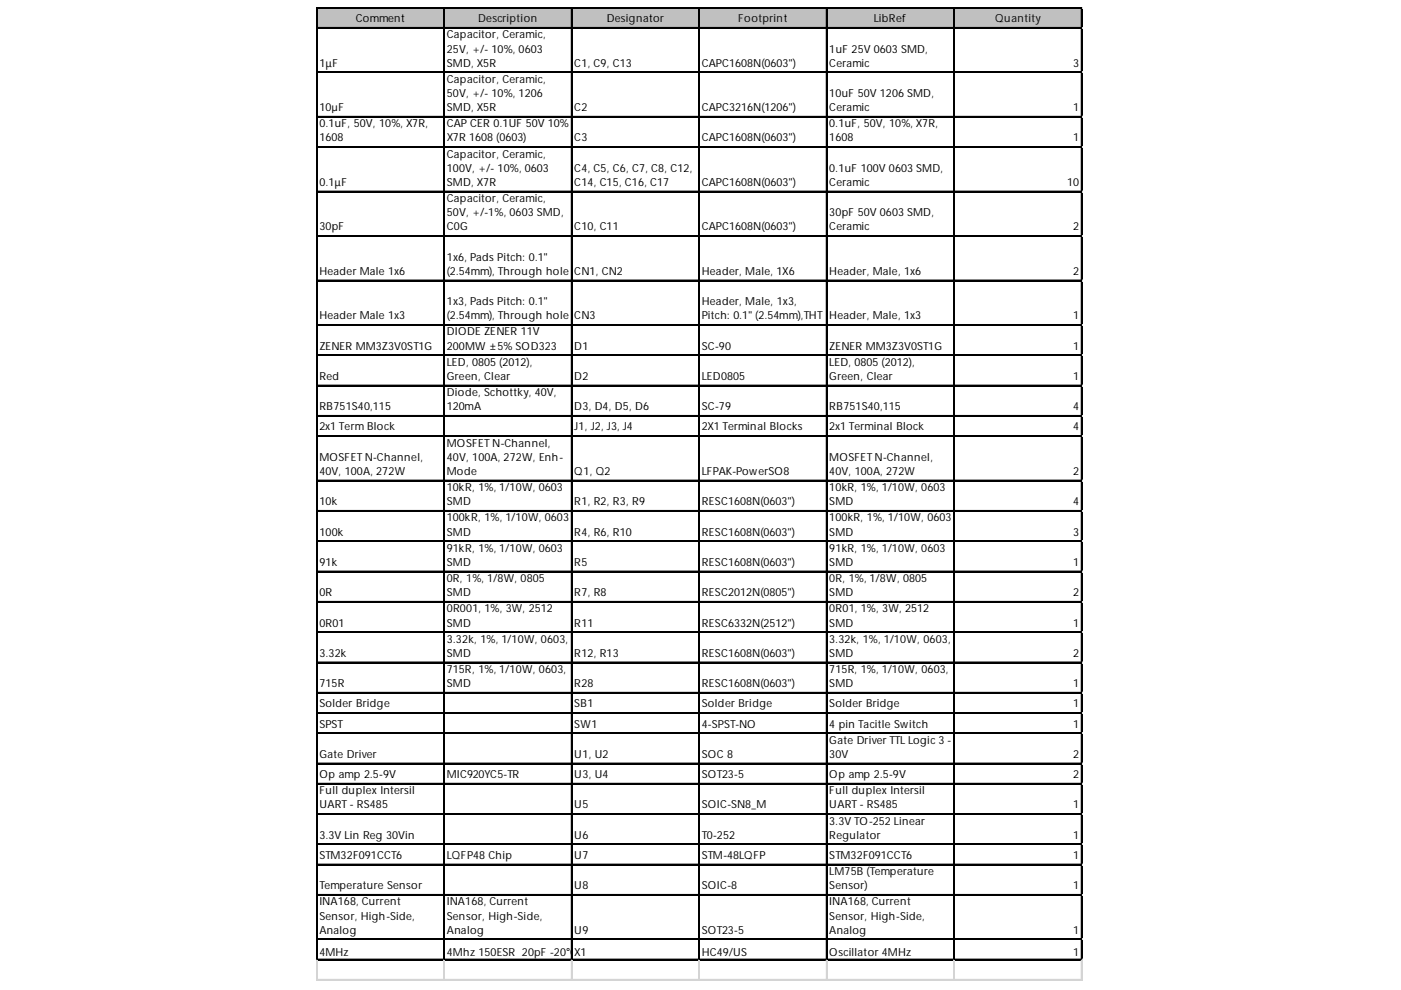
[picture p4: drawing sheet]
<svg xmlns="http://www.w3.org/2000/svg" width="297mm" height="210mm" viewBox="0 0 297 210" stroke-linecap="round" stroke-linejoin="round" font-family="sans-serif">
<defs><g id="words">
<g font-size="2.4">
<text x="75.4" y="4.7">Comment</text>
<text x="101.4" y="4.7">Description</text>
<text x="128.6" y="4.7">Designator</text>
<text x="156.5" y="4.7">Footprint</text>
<text x="185.3" y="4.7">LibRef</text>
<text x="211" y="4.7">Quantity</text>
<text x="94.7" y="8.1">Capacitor, Ceramic,</text>
<text x="94.7" y="11.1">25V, +/- 10%, 0603</text>
<text x="175.8" y="11.1">1uF 25V 0603 SMD,</text>
<text x="67.7" y="14.1">1μF</text>
<text x="94.7" y="14.1">SMD, X5R</text>
<text x="94.7" y="17.6">Capacitor, Ceramic,</text>
<text x="121.8" y="14.1">C1, C9, C13</text>
<text x="148.8" y="14.1">CAPC1608N(0603&quot;)</text>
<text x="175.8" y="14.1">Ceramic</text>
<text x="227.5" y="14.1">3</text>
<text x="67.7" y="23.6">10µF</text>
<text x="94.7" y="20.6">50V, +/- 10%, 1206</text>
<text x="94.7" y="23.6">SMD, X5R</text>
<text x="121.8" y="23.6">C2</text>
<text x="148.8" y="23.6">CAPC3216N(1206&quot;)</text>
<text x="175.8" y="20.6">10uF 50V 1206 SMD,</text>
<text x="175.8" y="23.6">Ceramic</text>
<text x="227.5" y="23.6">1</text>
<text x="67.7" y="27">0.1uF, 50V, 10%, X7R,</text>
<text x="67.7" y="30">1608</text>
<text x="94.7" y="27">CAP CER 0.1UF 50V 10%</text>
<text x="94.7" y="30">X7R 1608 (0603)</text>
<text x="121.8" y="30">C3</text>
<text x="148.8" y="30">CAPC1608N(0603&quot;)</text>
<text x="175.8" y="27">0.1uF, 50V, 10%, X7R,</text>
<text x="175.8" y="30">1608</text>
<text x="227.5" y="30">1</text>
<text x="94.7" y="33.4">Capacitor, Ceramic,</text>
<text x="67.7" y="39.4">0.1μF</text>
<text x="94.7" y="36.4">100V, +/- 10%, 0603</text>
<text x="94.7" y="39.4">SMD, X7R</text>
<text x="121.8" y="36.4">C4, C5, C6, C7, C8, C12,</text>
<text x="121.8" y="39.4">C14, C15, C16, C17</text>
<text x="148.8" y="39.4">CAPC1608N(0603&quot;)</text>
<text x="175.8" y="36.4">0.1uF 100V 0603 SMD,</text>
<text x="175.8" y="39.4">Ceramic</text>
<text x="226.2" y="39.4">10</text>
<text x="94.7" y="42.8">Capacitor, Ceramic,</text>
<text x="94.7" y="45.8">50V, +/-1%, 0603 SMD,</text>
<text x="175.8" y="45.8">30pF 50V 0603 SMD,</text>
<text x="67.7" y="48.8">30pF</text>
<text x="94.7" y="48.8">C0G</text>
<text x="121.8" y="48.8">C10, C11</text>
<text x="148.8" y="48.8">CAPC1608N(0603&quot;)</text>
<text x="175.8" y="48.8">Ceramic</text>
<text x="227.5" y="48.8">2</text>
<text x="67.7" y="58.3">Header Male 1x6</text>
<text x="94.7" y="55.3">1x6, Pads Pitch: 0.1&quot;</text>
<text x="94.7" y="58.3">(2.54mm), Through hole</text>
<text x="121.8" y="58.3">CN1, CN2</text>
<text x="148.8" y="58.3">Header, Male, 1X6</text>
<text x="175.8" y="58.3">Header, Male, 1x6</text>
<text x="227.5" y="58.3">2</text>
<text x="94.7" y="64.7">1x3, Pads Pitch: 0.1&quot;</text>
<text x="148.8" y="64.7">Header, Male, 1x3,</text>
<text x="67.7" y="67.7">Header Male 1x3</text>
<text x="94.7" y="67.7">(2.54mm), Through hole</text>
<text x="94.7" y="71.1">DIODE ZENER 11V</text>
<text x="121.8" y="67.7">CN3</text>
<text x="148.8" y="67.7">Pitch: 0.1&quot; (2.54mm),THT</text>
<text x="175.8" y="67.7">Header, Male, 1x3</text>
<text x="227.5" y="67.7">1</text>
<text x="67.7" y="74.1">ZENER MM3Z3V0ST1G</text>
<text x="94.7" y="74.1">200MW ±5% SOD323</text>
<text x="94.7" y="77.6">LED, 0805 (2012),</text>
<text x="121.8" y="74.1">D1</text>
<text x="148.8" y="74.1">SC-90</text>
<text x="175.8" y="74.1">ZENER MM3Z3V0ST1G</text>
<text x="175.8" y="77.6">LED, 0805 (2012),</text>
<text x="227.5" y="74.1">1</text>
<text x="67.7" y="80.6">Red</text>
<text x="94.7" y="80.6">Green, Clear</text>
<text x="94.7" y="84">Diode, Schottky, 40V,</text>
<text x="121.8" y="80.6">D2</text>
<text x="148.8" y="80.6">LED0805</text>
<text x="175.8" y="80.6">Green, Clear</text>
<text x="227.5" y="80.6">1</text>
<text x="67.7" y="87">RB751S40,115</text>
<text x="94.7" y="87">120mA</text>
<text x="121.8" y="87">D3, D4, D5, D6</text>
<text x="148.8" y="87">SC-79</text>
<text x="175.8" y="87">RB751S40,115</text>
<text x="227.5" y="87">4</text>
<text x="67.7" y="91.3">2x1 Term Block</text>
<text x="94.7" y="94.7">MOSFET N-Channel,</text>
<text x="121.8" y="91.3">J1, J2, J3, J4</text>
<text x="148.8" y="91.3">2X1 Terminal Blocks</text>
<text x="175.8" y="91.3">2x1 Terminal Block</text>
<text x="227.5" y="91.3">4</text>
<text x="67.7" y="97.7">MOSFET N-Channel,</text>
<text x="67.7" y="100.7">40V, 100A, 272W</text>
<text x="94.7" y="97.7">40V, 100A, 272W, Enh-</text>
<text x="94.7" y="100.7">Mode</text>
<text x="121.8" y="100.7">Q1, Q2</text>
<text x="148.8" y="100.7">LFPAK-PowerSO8</text>
<text x="175.8" y="97.7">MOSFET N-Channel,</text>
<text x="175.8" y="100.7">40V, 100A, 272W</text>
<text x="227.5" y="100.7">2</text>
<text x="67.7" y="107.1">10k</text>
<text x="94.7" y="104.1">10kR, 1%, 1/10W, 0603</text>
<text x="94.7" y="107.1">SMD</text>
<text x="121.8" y="107.1">R1, R2, R3, R9</text>
<text x="148.8" y="107.1">RESC1608N(0603&quot;)</text>
<text x="175.8" y="104.1">10kR, 1%, 1/10W, 0603</text>
<text x="175.8" y="107.1">SMD</text>
<text x="227.5" y="107.1">4</text>
<text x="67.7" y="113.6">100k</text>
<text x="94.7" y="110.6">100kR, 1%, 1/10W, 0603</text>
<text x="94.7" y="113.6">SMD</text>
<text x="121.8" y="113.6">R4, R6, R10</text>
<text x="148.8" y="113.6">RESC1608N(0603&quot;)</text>
<text x="175.8" y="110.6">100kR, 1%, 1/10W, 0603</text>
<text x="175.8" y="113.6">SMD</text>
<text x="227.5" y="113.6">3</text>
<text x="67.7" y="120">91k</text>
<text x="94.7" y="117">91kR, 1%, 1/10W, 0603</text>
<text x="94.7" y="120">SMD</text>
<text x="121.8" y="120">R5</text>
<text x="148.8" y="120">RESC1608N(0603&quot;)</text>
<text x="175.8" y="117">91kR, 1%, 1/10W, 0603</text>
<text x="175.8" y="120">SMD</text>
<text x="227.5" y="120">1</text>
<text x="94.7" y="123.4">0R, 1%, 1/8W, 0805</text>
<text x="175.8" y="123.4">0R, 1%, 1/8W, 0805</text>
<text x="67.7" y="126.4">0R</text>
<text x="94.7" y="126.4">SMD</text>
<text x="94.7" y="129.8">0R001, 1%, 3W, 2512</text>
<text x="121.8" y="126.4">R7, R8</text>
<text x="148.8" y="126.4">RESC2012N(0805&quot;)</text>
<text x="175.8" y="126.4">SMD</text>
<text x="175.8" y="129.8">0R01, 1%, 3W, 2512</text>
<text x="227.5" y="126.4">2</text>
<text x="67.7" y="132.8">0R01</text>
<text x="94.7" y="132.8">SMD</text>
<text x="94.7" y="136.3">3.32k, 1%, 1/10W, 0603,</text>
<text x="121.8" y="132.8">R11</text>
<text x="148.8" y="132.8">RESC6332N(2512&quot;)</text>
<text x="175.8" y="132.8">SMD</text>
<text x="175.8" y="136.3">3.32k, 1%, 1/10W, 0603,</text>
<text x="227.5" y="132.8">1</text>
<text x="67.7" y="139.3">3.32k</text>
<text x="94.7" y="139.3">SMD</text>
<text x="94.7" y="142.7">715R, 1%, 1/10W, 0603,</text>
<text x="121.8" y="139.3">R12, R13</text>
<text x="148.8" y="139.3">RESC1608N(0603&quot;)</text>
<text x="175.8" y="139.3">SMD</text>
<text x="175.8" y="142.7">715R, 1%, 1/10W, 0603,</text>
<text x="227.5" y="139.3">2</text>
<text x="67.7" y="145.7">715R</text>
<text x="67.7" y="150">Solder Bridge</text>
<text x="94.7" y="145.7">SMD</text>
<text x="121.8" y="145.7">R28</text>
<text x="121.8" y="150">SB1</text>
<text x="148.8" y="145.7">RESC1608N(0603&quot;)</text>
<text x="148.8" y="150">Solder Bridge</text>
<text x="175.8" y="145.7">SMD</text>
<text x="175.8" y="150">Solder Bridge</text>
<text x="227.5" y="145.7">1</text>
<text x="227.5" y="150">1</text>
<text x="67.7" y="154.3">SPST</text>
<text x="121.8" y="154.3">SW1</text>
<text x="148.8" y="154.3">4-SPST-NO</text>
<text x="175.8" y="154.3">4 pin Tacitle Switch</text>
<text x="227.5" y="154.3">1</text>
<text x="67.7" y="160.7">Gate Driver</text>
<text x="121.8" y="160.7">U1, U2</text>
<text x="148.8" y="160.7">SOC 8</text>
<text x="175.8" y="157.7">Gate Driver TTL Logic 3 -</text>
<text x="175.8" y="160.7">30V</text>
<text x="227.5" y="160.7">2</text>
<text x="67.7" y="165">Op amp 2.5-9V</text>
<text x="94.7" y="165">MIC920YC5-TR</text>
<text x="121.8" y="165">U3, U4</text>
<text x="148.8" y="165">SOT23-5</text>
<text x="175.8" y="165">Op amp 2.5-9V</text>
<text x="227.5" y="165">2</text>
<text x="67.7" y="168.4">Full duplex Intersil</text>
<text x="67.7" y="171.4">UART - RS485</text>
<text x="121.8" y="171.4">U5</text>
<text x="148.8" y="171.4">SOIC-SN8_M</text>
<text x="175.8" y="168.4">Full duplex Intersil</text>
<text x="175.8" y="171.4">UART - RS485</text>
<text x="227.5" y="171.4">1</text>
<text x="67.7" y="177.8">3.3V Lin Reg 30Vin</text>
<text x="121.8" y="177.8">U6</text>
<text x="148.8" y="177.8">T0-252</text>
<text x="175.8" y="174.8">3.3V TO-252 Linear</text>
<text x="175.8" y="177.8">Regulator</text>
<text x="227.5" y="177.8">1</text>
<text x="67.7" y="182.1">STM32F091CCT6</text>
<text x="94.7" y="182.1">LQFP48 Chip</text>
<text x="121.8" y="182.1">U7</text>
<text x="148.8" y="182.1">STM-48LQFP</text>
<text x="175.8" y="182.1">STM32F091CCT6</text>
<text x="175.8" y="185.5">LM75B (Temperature</text>
<text x="227.5" y="182.1">1</text>
<text x="67.7" y="188.5">Temperature Sensor</text>
<text x="67.7" y="192">INA168, Current</text>
<text x="94.7" y="192">INA168, Current</text>
<text x="121.8" y="188.5">U8</text>
<text x="148.8" y="188.5">SOIC-8</text>
<text x="175.8" y="188.5">Sensor)</text>
<text x="175.8" y="192">INA168, Current</text>
<text x="227.5" y="188.5">1</text>
<text x="67.7" y="195">Sensor, High-Side,</text>
<text x="67.7" y="198">Analog</text>
<text x="94.7" y="195">Sensor, High-Side,</text>
<text x="94.7" y="198">Analog</text>
<text x="121.8" y="198">U9</text>
<text x="148.8" y="198">SOT23-5</text>
<text x="175.8" y="195">Sensor, High-Side,</text>
<text x="175.8" y="198">Analog</text>
<text x="227.5" y="198">1</text>
<text x="67.7" y="202.7">4MHz</text>
<text x="94.7" y="202.7">4Mhz 150ESR 20pF -20°CX1</text>
<text x="123.1" y="202.7">~ 70°C</text>
<text x="148.8" y="202.7">HC49/US</text>
<text x="175.8" y="202.7">Oscillator 4MHz</text>
<text x="227.5" y="202.7">1</text>
</g>
</g></defs>
<path d="M67.2 1.7h162.3v4.3h-162.3z" fill="#c0c0c0"/>
<g fill="none" stroke="#000" stroke-width=".21">
<path d="M67.1 1.5v202.1M67.2 1.5v202.1M67.3 1.5h162.2M67.3 1.6h162.2M67.3 5.8h162.2M67.3 5.9h162.2M67.3 15.2h162.2M67.3 15.3h162.2M94.1 1.7v201.9M94.2 1.7v201.9M121.1 1.7v201.9M121.2 1.7v201.9"/>
<path d="M148.2 1.7v201.9M148.3 1.7v201.9M175.2 1.7v201.9M175.3 1.7v201.9M202.2 1.7v201.9M202.3 1.7v201.9M229.2 1.7v201.9M229.3 1.7v201.9M67.3 24.7h162.2M67.3 24.8h162.2M67.3 31.1h162.2M67.3 31.2h162.2"/>
<path d="M67.3 40.5h162.2M67.3 40.6h162.2M67.3 49.9h162.2M67.3 50.1h162.2M67.3 59.4h162.2M67.3 59.5h162.2M67.3 68.8h162.2M67.3 68.9h162.2M67.3 75.2h162.2M67.3 75.3h162.2M67.3 81.7h162.2M67.3 81.8h162.2"/>
<path d="M67.3 88.1h162.2M67.3 88.2h162.2M67.3 92.4h162.2M67.3 92.5h162.2M67.3 101.8h162.2M67.3 101.9h162.2M67.3 108.2h162.2M67.3 108.3h162.2M67.3 114.7h162.2M67.3 114.8h162.2M67.3 121.1h162.2M67.3 121.2h162.2"/>
<path d="M67.3 127.5h162.2M67.3 127.6h162.2M67.3 133.9h162.2M67.3 134h162.2M67.3 140.4h162.2M67.3 140.5h162.2M67.3 146.8h162.2M67.3 146.9h162.2M67.3 151.1h162.2M67.3 151.2h162.2M67.3 155.4h162.2M67.3 155.5h162.2"/>
<path d="M67.3 161.8h162.2M67.3 161.9h162.2M67.3 166.1h162.2M67.3 166.2h162.2M67.3 172.5h162.2M67.3 172.6h162.2M67.3 178.9h162.2M67.3 179h162.2M67.3 183.2h162.2M67.3 183.3h162.2M67.3 189.6h162.2M67.3 189.7h162.2"/>
<path d="M67.3 199.1h162.2M67.3 199.2h162.2M67.3 203.4h162.2M67.3 203.5h162.2"/>
</g>
<g fill="none" stroke="#d4d4d4" stroke-width=".21">
<path d="M229.5 1.5h.1M67.1 203.6v4.3M67.2 203.6v4.3M94.1 203.6v4.3M94.2 203.6v4.3M121.1 203.6v4.3M121.2 203.6v4.3M148.2 203.6v4.3M148.3 203.6v4.3M175.2 203.6v4.3M175.3 203.6v4.3M202.2 203.6v4.3"/>
<path d="M202.3 203.6v4.3M229.2 203.6v4.3M229.3 203.6v4.3"/>
</g>
<path d="M229.5 1.5v.2z" fill="#d4d4d4"/>
<path d="M229.5 5.8h.1" fill="none" stroke="#d4d4d4" stroke-width=".21"/>
<path d="M229.5 5.8v.2z" fill="#d4d4d4"/>
<path d="M229.5 15.2h.1" fill="none" stroke="#d4d4d4" stroke-width=".21"/>
<path d="M229.5 15.2v.3z" fill="#d4d4d4"/>
<path d="M229.5 24.7h.1" fill="none" stroke="#d4d4d4" stroke-width=".21"/>
<path d="M229.5 24.7v.2z" fill="#d4d4d4"/>
<path d="M229.5 31.1h.1" fill="none" stroke="#d4d4d4" stroke-width=".21"/>
<path d="M229.5 31.1v.2z" fill="#d4d4d4"/>
<path d="M229.5 40.5h.1" fill="none" stroke="#d4d4d4" stroke-width=".21"/>
<path d="M229.5 40.5v.2z" fill="#d4d4d4"/>
<path d="M229.5 49.9h.1" fill="none" stroke="#d4d4d4" stroke-width=".21"/>
<path d="M229.5 49.9v.3z" fill="#d4d4d4"/>
<path d="M229.5 59.4h.1" fill="none" stroke="#d4d4d4" stroke-width=".21"/>
<path d="M229.5 59.4v.2z" fill="#d4d4d4"/>
<path d="M229.5 68.8h.1" fill="none" stroke="#d4d4d4" stroke-width=".21"/>
<path d="M229.5 68.8v.2z" fill="#d4d4d4"/>
<path d="M229.5 75.2h.1" fill="none" stroke="#d4d4d4" stroke-width=".21"/>
<path d="M229.5 75.2v.2z" fill="#d4d4d4"/>
<path d="M229.5 81.7h.1" fill="none" stroke="#d4d4d4" stroke-width=".21"/>
<path d="M229.5 81.7v.2z" fill="#d4d4d4"/>
<path d="M229.5 88.1h.1" fill="none" stroke="#d4d4d4" stroke-width=".21"/>
<path d="M229.5 88.1v.2z" fill="#d4d4d4"/>
<path d="M229.5 92.4h.1" fill="none" stroke="#d4d4d4" stroke-width=".21"/>
<path d="M229.5 92.4v.2z" fill="#d4d4d4"/>
<path d="M229.5 101.8h.1" fill="none" stroke="#d4d4d4" stroke-width=".21"/>
<path d="M229.5 101.8v.2z" fill="#d4d4d4"/>
<path d="M229.5 108.2h.1" fill="none" stroke="#d4d4d4" stroke-width=".21"/>
<path d="M229.5 108.2v.2z" fill="#d4d4d4"/>
<path d="M229.5 114.7h.1" fill="none" stroke="#d4d4d4" stroke-width=".21"/>
<path d="M229.5 114.7v.2z" fill="#d4d4d4"/>
<path d="M229.5 121.1h.1" fill="none" stroke="#d4d4d4" stroke-width=".21"/>
<path d="M229.5 121.1v.2z" fill="#d4d4d4"/>
<path d="M229.5 127.5h.1" fill="none" stroke="#d4d4d4" stroke-width=".21"/>
<path d="M229.5 127.5v.2z" fill="#d4d4d4"/>
<path d="M229.5 133.9h.1" fill="none" stroke="#d4d4d4" stroke-width=".21"/>
<path d="M229.5 133.9v.2z" fill="#d4d4d4"/>
<path d="M229.5 140.4h.1" fill="none" stroke="#d4d4d4" stroke-width=".21"/>
<path d="M229.5 140.4v.2z" fill="#d4d4d4"/>
<path d="M229.5 146.8h.1" fill="none" stroke="#d4d4d4" stroke-width=".21"/>
<path d="M229.5 146.8v.2z" fill="#d4d4d4"/>
<path d="M229.5 151.1h.1" fill="none" stroke="#d4d4d4" stroke-width=".21"/>
<path d="M229.5 151.1v.2z" fill="#d4d4d4"/>
<path d="M229.5 155.4h.1" fill="none" stroke="#d4d4d4" stroke-width=".21"/>
<path d="M229.5 155.4v.2z" fill="#d4d4d4"/>
<path d="M229.5 161.8h.1" fill="none" stroke="#d4d4d4" stroke-width=".21"/>
<path d="M229.5 161.8v.2z" fill="#d4d4d4"/>
<path d="M229.5 166.1h.1" fill="none" stroke="#d4d4d4" stroke-width=".21"/>
<path d="M229.5 166.1v.2z" fill="#d4d4d4"/>
<path d="M229.5 172.5h.1" fill="none" stroke="#d4d4d4" stroke-width=".21"/>
<path d="M229.5 172.5v.2z" fill="#d4d4d4"/>
<path d="M229.5 178.9h.1" fill="none" stroke="#d4d4d4" stroke-width=".21"/>
<path d="M229.5 178.9v.2z" fill="#d4d4d4"/>
<path d="M229.5 183.2h.1" fill="none" stroke="#d4d4d4" stroke-width=".21"/>
<path d="M229.5 183.2v.2z" fill="#d4d4d4"/>
<path d="M229.5 189.6h.1" fill="none" stroke="#d4d4d4" stroke-width=".21"/>
<path d="M229.5 189.6v.3z" fill="#d4d4d4"/>
<path d="M229.5 199.1h.1" fill="none" stroke="#d4d4d4" stroke-width=".21"/>
<path d="M229.5 199.1v.2z" fill="#d4d4d4"/>
<path d="M229.5 203.4h.1" fill="none" stroke="#d4d4d4" stroke-width=".21"/>
<path d="M229.5 203.4v.2z" fill="#d4d4d4"/>
<path d="M67.1 207.6h162.4M67.1 207.7h162.4" fill="none" stroke="#d4d4d4" stroke-width=".21"/>
<use href="#words"/>
</svg>
